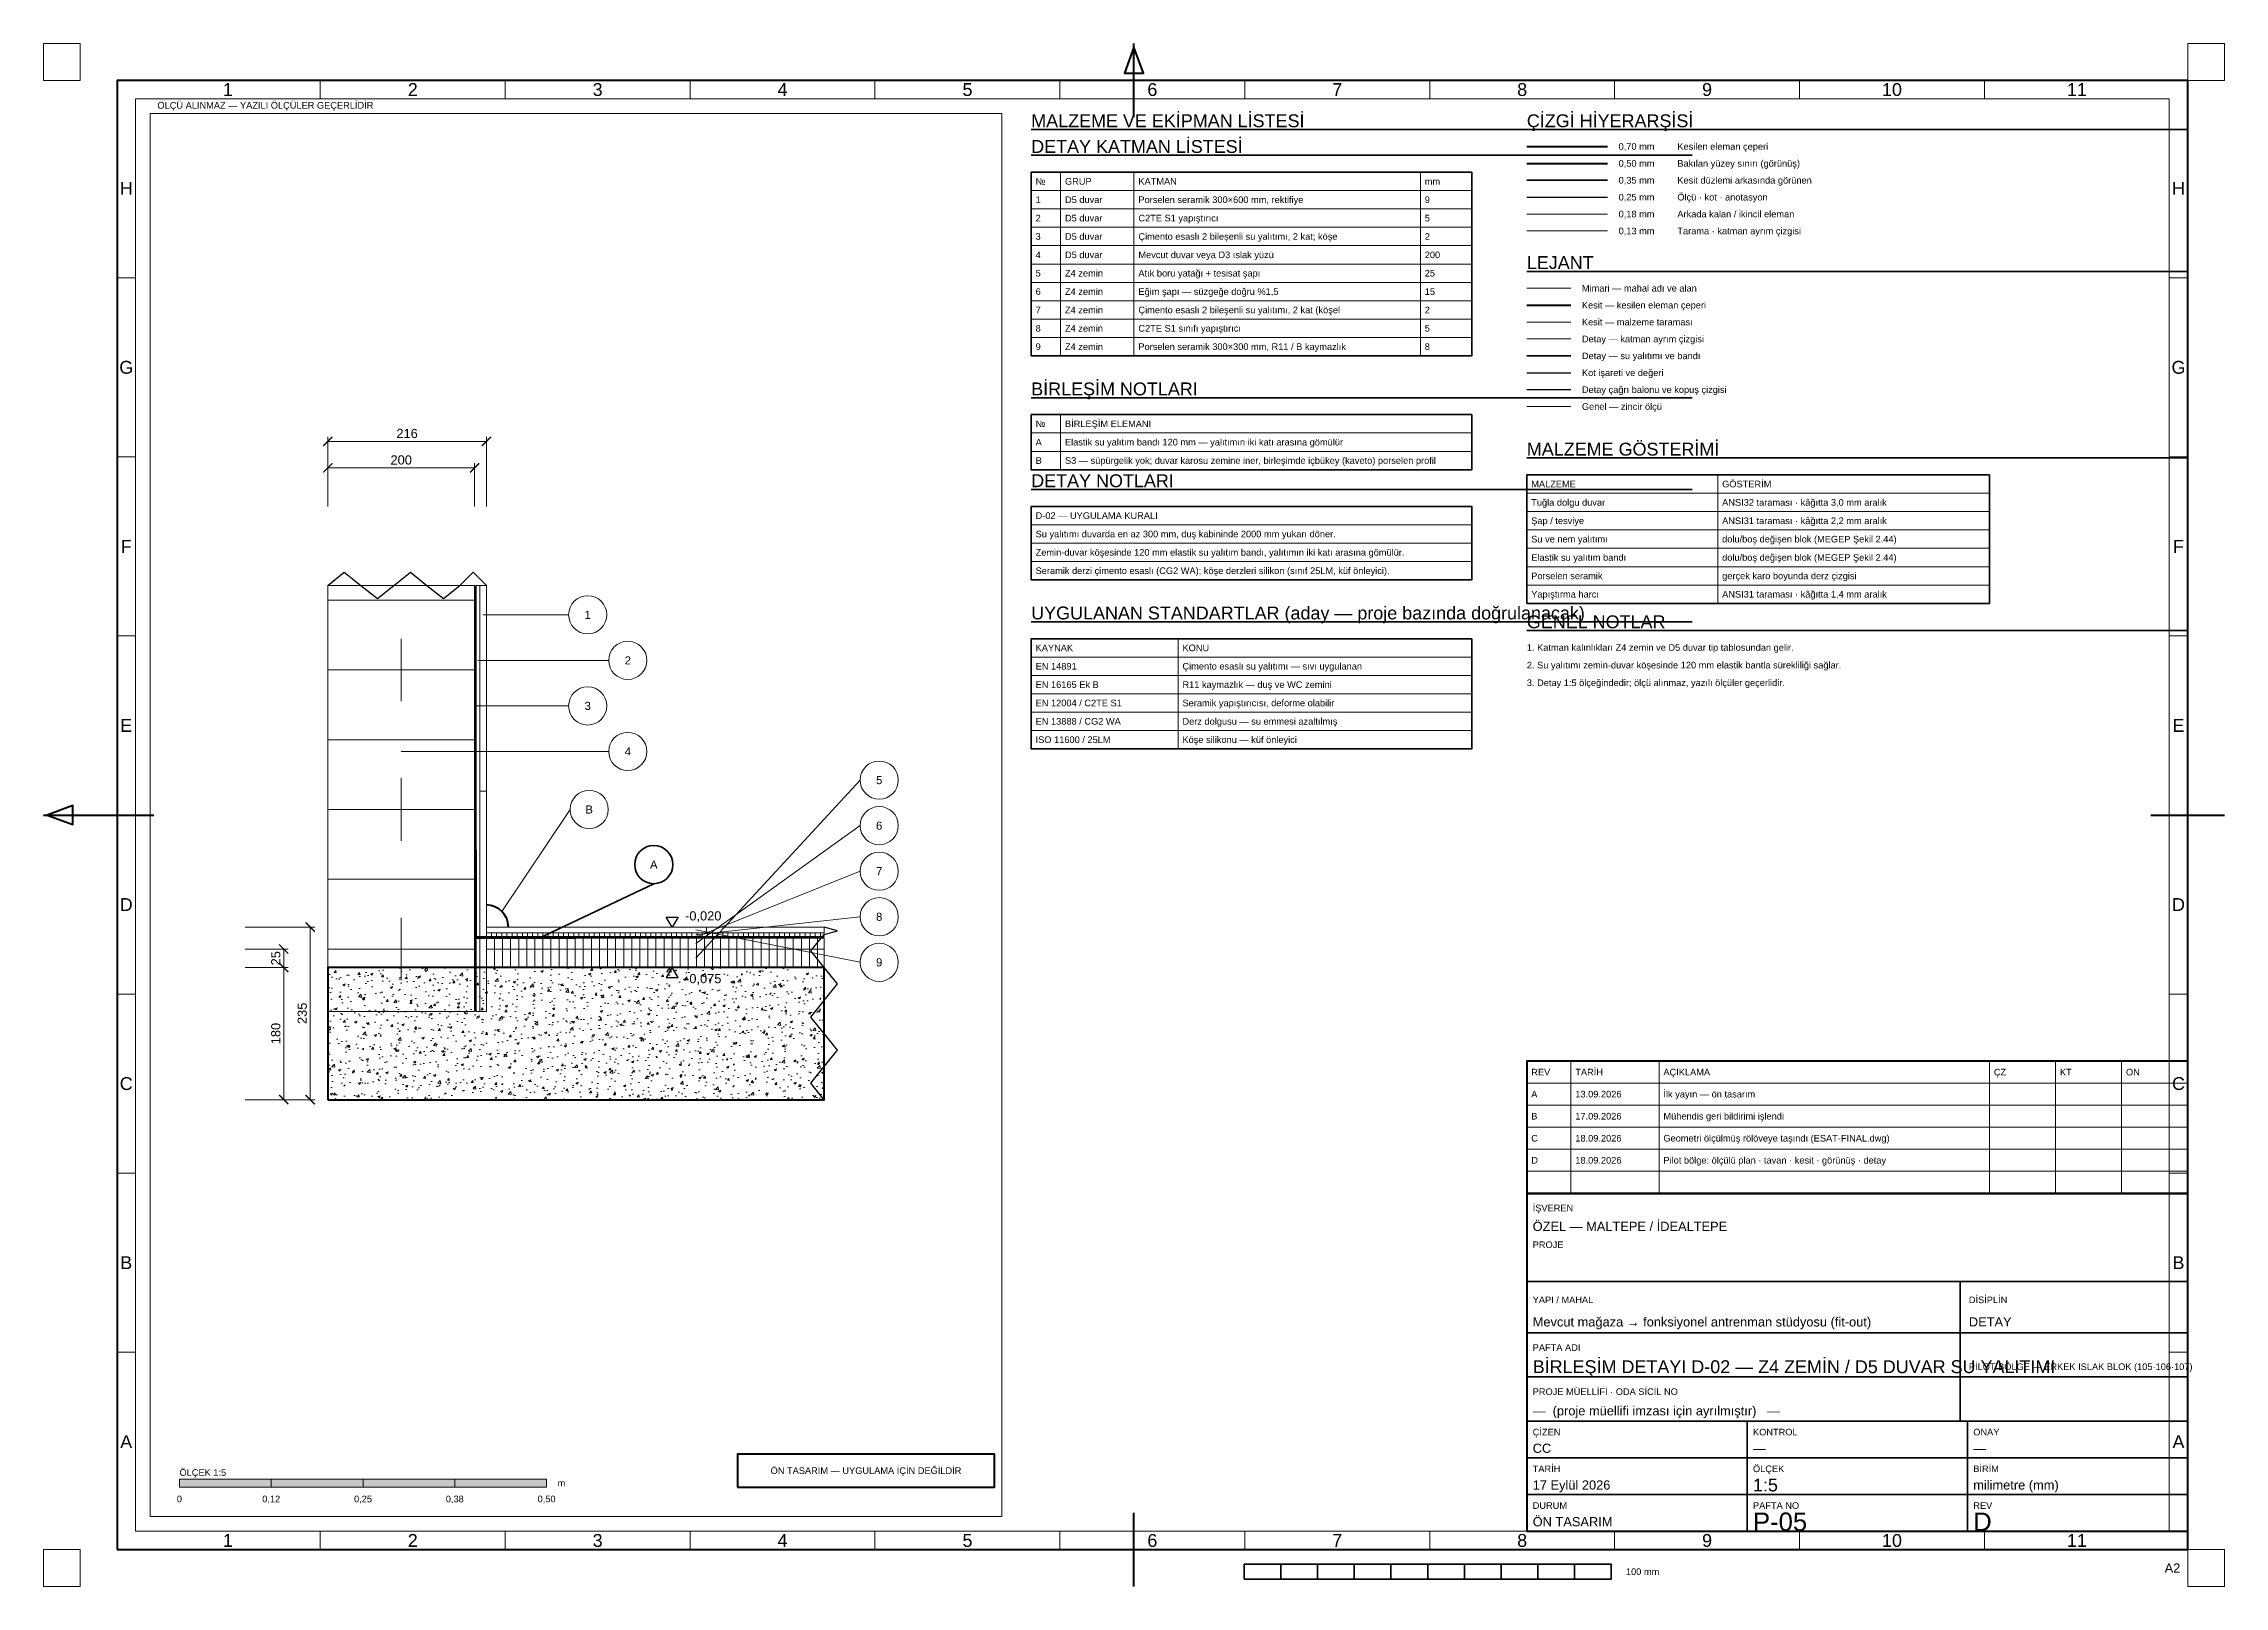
# Paper-space layout 'P-05 BİRLEŞİM DETAYI D-02 — Z4 ZEMİN - D5 DUVAR SU YALITIMI' of a CAD drawing. Header units: millimetres. Extents: x 0 to 594, y 0 to 420.
# The model-space entities are those that its viewports show. They can reach past a viewport. Long polylines and large blocks are cut down to what shows.
import ezdxf
from ezdxf.enums import TextEntityAlignment as Align

# ---------------------------------------------------------------- set-up
doc = ezdxf.new("R2010")
doc.units = ezdxf.units.MM
for name, color, linetype, lineweight in [('A-DETAY-CAGRI', 1, 'Continuous', 25), ('A-KATMAN-CIZGI', 251, 'Continuous', 13), ('A-KATMAN-YALITIM', 6, 'Continuous', 35), ('A-KESIT-KESILEN', 7, 'Continuous', 70), ('A-KESIT-TARAMA', 253, 'Continuous', 13), ('A-KOT-ISARET', 250, 'Continuous', 25), ('A-YAZI', 7, 'Continuous', 13), ('G-ANTET', 7, 'Continuous', 25), ('G-CERCEVE', 7, 'Continuous', 70), ('G-OLCU-ZINCIR', 7, 'Continuous', 13), ('G-PAFTA-ZON', 8, 'Continuous', 13), ('G-YAZI', 7, 'Continuous', 18)]:
    doc.layers.add(name, color=color, linetype=linetype, lineweight=lineweight)
doc.layers.add('G-VIEWPORT', color=251, linetype='Continuous', lineweight=13, plot=False)
doc.styles.add('GYM', font='arial.ttf')
doc.dimstyles.new('GYM-5', dxfattribs={"dimscale": 5, "dimtxt": 2.5, "dimasz": 2.5, "dimexe": 1.25, "dimexo": 1.5, "dimgap": 0.9, "dimtad": 1, "dimdec": 0, "dimtxsty": 'GYM', "dimblk": 'ARCHTICK', "dimcen": 2.5, "dimclrd": 7, "dimclre": 7, "dimclrt": 7, "dimazin": 3, "dimtfac": 1, "dimtmove": 0, "dimatfit": 3, "dimlwd": 18, "dimlwe": 13, "dimarcsym": 0})

psp = doc.layouts.new('P-05 BİRLEŞİM DETAYI D-02 — Z4 ZEMİN - D5 DUVAR SU YALITIMI')

# ---------------------------------------------------------------- texts
at = {"layer": 'G-ANTET', "style": 'GYM'}
for s, height, p in [('0,70 mm', 1.8, (429, 392)), ('Kesilen eleman çeperi', 1.8, (445, 392)), ('0,50 mm', 1.8, (429, 387.4)), ('Bakılan yüzey sınırı (görünüş)', 1.8, (445, 387.4)), ('№', 1.8, (270.2, 382.5)), ('GRUP', 1.8, (278.2, 382.5)), ('KATMAN', 1.8, (298.2, 382.5)), ('mm', 1.8, (376.2, 382.5)), ('0,35 mm', 1.8, (429, 382.8)), ('Kesit düzlemi arkasında görünen', 1.8, (445, 382.8)), ('0,25 mm', 1.8, (429, 378.2)), ('0,18 mm', 1.8, (429, 373.6)), ('Arkada kalan / ikincil eleman', 1.8, (445, 373.6)), ('Ölçü · kot · anotasyon', 1.8, (445, 378.2)), ('0,13 mm', 1.8, (429, 369)), ('Tarama · katman ayrım çizgisi', 1.8, (445, 369)), ('№', 1.8, (270.2, 316.5)), ('BİRLEŞİM ELEMANI', 1.8, (278.2, 316.5)), ('MALZEME', 1.8, (405.2, 300.1)), ('GÖSTERİM', 1.8, (457.2, 300.1)), ('D-02 — UYGULAMA KURALI', 1.8, (270.2, 291.5)), ('KAYNAK', 1.8, (270.2, 255.5)), ('KONU', 1.8, (310.2, 255.5)), ('REV', 1.8, (405.2, 140)), ('TARİH', 1.8, (417.2, 140)), ('AÇIKLAMA', 1.8, (441.2, 140)), ('ÇZ', 1.8, (531.2, 140)), ('KT', 1.8, (549.2, 140)), ('ON', 1.8, (567.2, 140)), ('A', 1.8, (405.2, 134)), ('13.09.2026', 1.8, (417.2, 134)), ('İlk yayın — ön tasarım', 1.8, (441.2, 134)), ('B', 1.8, (405.2, 128)), ('17.09.2026', 1.8, (417.2, 128)), ('Mühendis geri bildirimi işlendi', 1.8, (441.2, 128)), ('C', 1.8, (405.2, 122)), ('18.09.2026', 1.8, (417.2, 122)), ('Geometri ölçülmüş rölöveye taşındı (ESAT-FINAL.dwg)', 1.8, (441.2, 122)), ('D', 1.8, (405.2, 116)), ('18.09.2026', 1.8, (417.2, 116)), ('Pilot bölge: ölçülü plan · tavan · kesit · görünüş · detay', 1.8, (441.2, 116)), ('İŞVEREN', 1.8, (405.6, 103)), ('ÖZEL — MALTEPE / İDEALTEPE', 2.5, (405.6, 98)), ('PROJE', 1.8, (405.6, 93)), ('YAPI / MAHAL', 1.8, (405.6, 78)), ('DİSİPLİN', 1.8, (524.4, 78)), ('Mevcut mağaza → fonksiyonel antrenman stüdyosu (fit-out)', 2.5, (405.6, 72)), ('DETAY', 2.5, (524.4, 72)), ('PAFTA ADI', 1.8, (405.6, 65)), ('BİRLEŞİM DETAYI D-02 — Z4 ZEMİN / D5 DUVAR SU YALITIMI', 3.5, (405.6, 59.8)), ('PİLOT BÖLGE — ERKEK ISLAK BLOK (105·106·107)', 1.8, (524.4, 59.8)), ('PROJE MÜELLİFİ · ODA SİCİL NO', 1.8, (405.6, 53)), ('—  (proje müellifi imzası için ayrılmıştır)   —', 2.5, (405.6, 47.8)), ('ÇİZEN', 1.8, (405.6, 42)), ('KONTROL', 1.8, (465.6, 42)), ('ONAY', 1.8, (525.6, 42)), ('CC', 2.5, (405.6, 37.6)), ('—', 2.5, (465.6, 37.6)), ('—', 2.5, (525.6, 37.6)), ('ÖLÇEK 1:5', 1.8, (37, 31)), ('TARİH', 1.8, (405.6, 32)), ('ÖLÇEK', 1.8, (465.6, 32)), ('BİRİM', 1.8, (525.6, 32)), ('m', 1.8, (140, 28.1)), ('17 Eylül 2026', 2.5, (405.6, 27.6)), ('1:5', 3.5, (465.6, 27.6)), ('milimetre (mm)', 2.5, (525.6, 27.6)), ('ÖN TASARIM', 2.5, (405.6, 17.6)), ('DURUM', 1.8, (405.6, 22)), ('PAFTA NO', 1.8, (465.6, 22)), ('P-05', 5, (465.6, 17.6)), ('REV', 1.8, (525.6, 22)), ('D', 5, (525.6, 17.6))]:
    psp.add_text(s, height=height, dxfattribs=at).set_placement(p, align=Align.MIDDLE_LEFT)
at = {"layer": 'G-ANTET', "color": 1, "style": 'GYM'}
psp.add_text('ÖN TASARIM — UYGULAMA İÇİN DEĞİLDİR', height=1.8, dxfattribs=at).set_placement((224, 31.5), align=Align.MIDDLE_CENTER)
at = {"layer": 'G-ANTET', "style": 'GYM'}
for s, p in [('0', (37, 23.8)), ('0,12', (62, 23.8)), ('0,25', (87, 23.8)), ('0,38', (112, 23.8)), ('0,50', (137, 23.8))]:
    psp.add_text(s, height=1.8, dxfattribs=at).set_placement(p, align=Align.MIDDLE_CENTER)
at = {"layer": 'G-CERCEVE', "style": 'GYM'}
psp.add_text('A2', height=2.5, dxfattribs=at).set_placement((582, 5), align=Align.MIDDLE_RIGHT)
psp.add_text('100 mm', height=1.8, dxfattribs=at).set_placement((431, 4), align=Align.MIDDLE_LEFT)
at = {"layer": 'G-PAFTA-ZON', "style": 'GYM'}
for s, p in [('1', (50.18, 407.5)), ('2', (100.55, 407.5)), ('3', (150.91, 407.5)), ('4', (201.27, 407.5)), ('5', (251.64, 407.5)), ('6', (302, 407.5)), ('7', (352.36, 407.5)), ('8', (402.73, 407.5)), ('9', (453.09, 407.5)), ('10', (503.45, 407.5)), ('11', (553.82, 407.5)), ('H', (22.5, 380.62)), ('H', (581.5, 380.62)), ('G', (22.5, 331.88)), ('G', (581.5, 331.88)), ('F', (22.5, 283.12)), ('F', (581.5, 283.12)), ('E', (22.5, 234.38)), ('E', (581.5, 234.38)), ('D', (22.5, 185.62)), ('D', (581.5, 185.62)), ('C', (22.5, 136.88)), ('C', (581.5, 136.88)), ('B', (22.5, 88.12)), ('B', (581.5, 88.12)), ('A', (22.5, 39.38)), ('A', (581.5, 39.38)), ('1', (50.18, 12.5)), ('2', (100.55, 12.5)), ('3', (150.91, 12.5)), ('4', (201.27, 12.5)), ('5', (251.64, 12.5)), ('6', (302, 12.5)), ('7', (352.36, 12.5)), ('8', (402.73, 12.5)), ('9', (453.09, 12.5)), ('10', (503.45, 12.5)), ('11', (553.82, 12.5))]:
    psp.add_text(s, height=3.5, dxfattribs=at).set_placement(p, align=Align.MIDDLE_CENTER)
at = {"layer": 'G-YAZI', "style": 'GYM'}
for s, height, p in [('ÖLÇÜ ALINMAZ — YAZILI ÖLÇÜLER GEÇERLİDİR', 1.8, (31, 403.2)), ('MALZEME VE EKİPMAN LİSTESİ', 3.5, (269, 399)), ('ÇİZGİ HİYERARŞİSİ', 3.5, (404, 399)), ('DETAY KATMAN LİSTESİ', 3.5, (269, 392)), ('1', 1.8, (270.2, 377.5)), ('D5 duvar', 1.8, (278.2, 377.5)), ('Porselen seramik 300×600 mm, rektifiye', 1.8, (298.2, 377.5)), ('9', 1.8, (376.2, 377.5)), ('3', 1.8, (270.2, 367.5)), ('2', 1.8, (270.2, 372.5)), ('D5 duvar', 1.8, (278.2, 372.5)), ('D5 duvar', 1.8, (278.2, 367.5)), ('C2TE S1 yapıştırıcı', 1.8, (298.2, 372.5)), ('Çimento esaslı 2 bileşenli su yalıtımı, 2 kat; köşe ', 1.8, (298.2, 367.5)), ('5', 1.8, (376.2, 372.5)), ('2', 1.8, (376.2, 367.5)), ('4', 1.8, (270.2, 362.5)), ('D5 duvar', 1.8, (278.2, 362.5)), ('Mevcut duvar veya D3 ıslak yüzü', 1.8, (298.2, 362.5)), ('200', 1.8, (376.2, 362.5)), ('5', 1.8, (270.2, 357.5)), ('Z4 zemin', 1.8, (278.2, 357.5)), ('Atık boru yatağı + tesisat şapı', 1.8, (298.2, 357.5)), ('25', 1.8, (376.2, 357.5)), ('LEJANT', 3.5, (404, 360.4)), ('6', 1.8, (270.2, 352.5)), ('Z4 zemin', 1.8, (278.2, 352.5)), ('Eğim şapı — süzgeğe doğru %1,5', 1.8, (298.2, 352.5)), ('15', 1.8, (376.2, 352.5)), ('Mimari — mahal adı ve alan', 1.8, (419, 353.4)), ('7', 1.8, (270.2, 347.5)), ('Z4 zemin', 1.8, (278.2, 347.5)), ('Çimento esaslı 2 bileşenli su yalıtımı, 2 kat (köşel', 1.8, (298.2, 347.5)), ('2', 1.8, (376.2, 347.5)), ('Kesit — kesilen eleman çeperi', 1.8, (419, 348.8)), ('Kesit — malzeme taraması', 1.8, (419, 344.2)), ('8', 1.8, (270.2, 342.5)), ('Z4 zemin', 1.8, (278.2, 342.5)), ('C2TE S1 sınıfı yapıştırıcı', 1.8, (298.2, 342.5)), ('5', 1.8, (376.2, 342.5)), ('Detay — katman ayrım çizgisi', 1.8, (419, 339.6)), ('9', 1.8, (270.2, 337.5)), ('Z4 zemin', 1.8, (278.2, 337.5)), ('Porselen seramik 300×300 mm, R11 / B kaymazlık', 1.8, (298.2, 337.5)), ('8', 1.8, (376.2, 337.5)), ('Detay — su yalıtımı ve bandı', 1.8, (419, 335)), ('BİRLEŞİM NOTLARI', 3.5, (269, 326)), ('Kot işareti ve değeri', 1.8, (419, 330.4)), ('Detay çağrı balonu ve kopuş çizgisi', 1.8, (419, 325.8)), ('Genel — zincir ölçü', 1.8, (419, 321.2)), ('A', 1.8, (270.2, 311.5)), ('Elastik su yalıtım bandı 120 mm — yalıtımın iki katı arasına gömülür', 1.8, (278.2, 311.5)), ('MALZEME GÖSTERİMİ', 3.5, (404, 309.6)), ('B', 1.8, (270.2, 306.5)), ('S3 — süpürgelik yok; duvar karosu zemine iner, birleşimde içbükey (kaveto) porselen profil', 1.8, (278.2, 306.5)), ('DETAY NOTLARI', 3.5, (269, 301)), ('Tuğla dolgu duvar', 1.8, (405.2, 295.1)), ('Şap / tesviye', 1.8, (405.2, 290.1)), ('ANSI32 taraması · kâğıtta 3,0 mm aralık', 1.8, (457.2, 295.1)), ('ANSI31 taraması · kâğıtta 2,2 mm aralık', 1.8, (457.2, 290.1)), ('Su yalıtımı duvarda en az 300 mm, duş kabininde 2000 mm yukarı döner.', 1.8, (270.2, 286.5)), ('Su ve nem yalıtımı', 1.8, (405.2, 285.1)), ('dolu/boş değişen blok (MEGEP Şekil 2.44)', 1.8, (457.2, 285.1)), ('Zemin-duvar köşesinde 120 mm elastik su yalıtım bandı, yalıtımın iki katı arasına gömülür.', 1.8, (270.2, 281.5)), ('Elastik su yalıtım bandı', 1.8, (405.2, 280.1)), ('dolu/boş değişen blok (MEGEP Şekil 2.44)', 1.8, (457.2, 280.1)), ('Seramik derzi çimento esaslı (CG2 WA); köşe derzleri silikon (sınıf 25LM, küf önleyici).', 1.8, (270.2, 276.5)), ('Porselen seramik', 1.8, (405.2, 275.1)), ('gerçek karo boyunda derz çizgisi', 1.8, (457.2, 275.1)), ('Yapıştırma harcı', 1.8, (405.2, 270.1)), ('ANSI31 taraması · kâğıtta 1,4 mm aralık', 1.8, (457.2, 270.1)), ('UYGULANAN STANDARTLAR (aday — proje bazında doğrulanacak)', 3.5, (269, 265)), ('GENEL NOTLAR', 3.5, (404, 262.6)), ('1. Katman kalınlıkları Z4 zemin ve D5 duvar tip tablosundan gelir.', 1.8, (404, 255.6)), ('EN 14891', 1.8, (270.2, 250.5)), ('Çimento esaslı su yalıtımı — sıvı uygulanan', 1.8, (310.2, 250.5)), ('2. Su yalıtımı zemin-duvar köşesinde 120 mm elastik bantla sürekliliği sağlar.', 1.8, (404, 250.8)), ('EN 16165 Ek B', 1.8, (270.2, 245.5)), ('R11 kaymazlık — duş ve WC zemini', 1.8, (310.2, 245.5)), ('3. Detay 1:5 ölçeğindedir; ölçü alınmaz, yazılı ölçüler geçerlidir.', 1.8, (404, 246)), ('EN 12004 / C2TE S1', 1.8, (270.2, 240.5)), ('Seramik yapıştırıcısı, deforme olabilir', 1.8, (310.2, 240.5)), ('EN 13888 / CG2 WA', 1.8, (270.2, 235.5)), ('Derz dolgusu — su emmesi azaltılmış', 1.8, (310.2, 235.5)), ('ISO 11600 / 25LM', 1.8, (270.2, 230.5)), ('Köşe silikonu — küf önleyici', 1.8, (310.2, 230.5))]:
    psp.add_text(s, height=height, dxfattribs=at).set_placement(p, align=Align.MIDDLE_LEFT)

msp = doc.modelspace()

# ---------------------------------------------------------------- texts
at = {"layer": 'A-KATMAN-YALITIM', "style": 'GYM'}
msp.add_text('A', height=11, dxfattribs=at).set_placement((228, 65), align=Align.MIDDLE_CENTER)
at = {"layer": 'A-KOT-ISARET', "style": 'GYM'}
for s, p in [('-0,020', (270.6, -4.8)), ('-0,075', (270.6, -90.2))]:
    msp.add_text(s, height=12.5, dxfattribs=at).set_placement(p, align=Align.MIDDLE_LEFT)
at = {"layer": 'A-YAZI', "style": 'GYM'}
for s, p in [('1', (138, 405)), ('2', (192.6, 343)), ('3', (138, 281)), ('4', (192.6, 219)), ('5', (535, 180)), ('B', (140, 140)), ('6', (535, 118)), ('7', (535, 56)), ('8', (535, -6)), ('9', (535, -68))]:
    msp.add_text(s, height=11, dxfattribs=at).set_placement(p, align=Align.MIDDLE_CENTER)

# ---------------------------------------------------------------- blocks, each defined once
blk = doc.blocks.new('_ARCHTICK')
at = {"color": 0, "linetype": 'ByBlock', "const_width": 0.15}
blk.add_lwpolyline([(-0.5, -0.5), (0.5, 0.5)], dxfattribs=at)

# ---------------------------------------------------------------- dimensions: what is measured, and where the dimension line sits
at = {"layer": 'G-OLCU-ZINCIR'}
for base, p2 in [((-216, 641), (0, 545)), ((-216, 605), (-16, 545))]:
    msp.add_linear_dim(base=base, p1=(-216, 545), p2=p2, dimstyle='GYM-5', dxfattribs=at).render()
for base, p1, p2 in [((-240, -255), (-336, -255), (-336, -20)), ((-276, -75), (-336, -75), (-336, -50)), ((-276, -255), (-336, -255), (-336, -75))]:
    msp.add_linear_dim(base=base, p1=p1, p2=p2, angle=90, dimstyle='GYM-5', dxfattribs=at).render()

# ---------------------------------------------------------------- hatches: boundary and pattern name
at = {"layer": 'A-KATMAN-YALITIM'}
h = msp.add_hatch(color=6, dxfattribs=at)
h.dxf.hatch_style = 1
h.paths.add_polyline_path([(120, -35), (-14, -35), (-14, 85), (-15.5, 85), (-15.5, -33.5), (120, -33.5)])
at = {"layer": 'A-KESIT-TARAMA'}
h = msp.add_hatch(dxfattribs=at)
h.set_pattern_fill('ANSI31', scale=2.2047, angle=45)
h.paths.add_polyline_path([(-14, -135), (-9, -135), (-9, 445), (-14, 445)])
h = msp.add_hatch(dxfattribs=at)
h.set_pattern_fill('ANSI31', scale=2.2047, angle=45)
h.paths.add_polyline_path([(0, -33), (460, -33), (460, -28), (0, -28)])
h = msp.add_hatch(dxfattribs=at)
h.set_pattern_fill('ANSI31', scale=3.4646, angle=45)
h.paths.add_polyline_path([(0, -50), (460, -50), (460, -35), (0, -35)])
h = msp.add_hatch(dxfattribs=at)
h.set_pattern_fill('ANSI31', scale=3.4646, angle=45)
h.paths.add_polyline_path([(0, -75), (460, -75), (460, -50), (0, -50)])
h = msp.add_hatch(dxfattribs=at)
h.set_pattern_fill('AR-CONC', scale=0.17728)
h.paths.add_polyline_path([(-216, -255), (460, -255), (460, -75), (-216, -75)])

# ---------------------------------------------------------------- linework, layer by layer
at = {"layer": 'A-DETAY-CAGRI'}
for points in [[(-216, 445), (-193.5, 463), (-171, 445), (-148.5, 427), (-126, 445), (-103.5, 463), (-81, 445), (-58.5, 427), (-36, 445), (-18, 463), (0, 445)], [(460, -255), (442, -232.5), (460, -210), (478, -187.5), (460, -165), (442, -142.5), (460, -120), (478, -97.5), (460, -75), (442, -52.5), (460, -30), (478, -25), (460, -20)]]:
    msp.add_lwpolyline(points, dxfattribs=at)
at = {"layer": 'A-KATMAN-CIZGI'}
for p, q in [((-16, 425), (-216, 425)), ((-116, 287.5), (-116, 372.5)), ((-16, 330), (-216, 330)), ((-16, 235), (-216, 235)), ((-116, 97.5), (-116, 182.5)), ((0, 165), (-9, 165)), ((-16, 140), (-216, 140)), ((-16, 45), (-216, 45)), ((-116, -92.5), (-116, -7.5)), ((300, -28), (300, -20)), ((-16, -50), (-216, -50))]:
    msp.add_line(p, q, dxfattribs=at)
for points in [[(-216, -135), (-16, -135), (-16, 445), (-216, 445)], [(-14, -135), (-9, -135), (-9, 445), (-14, 445)], [(-9, -135), (0, -135), (0, 445), (-9, 445)], [(0, -28), (460, -28), (460, -20), (0, -20)], [(0, -33), (460, -33), (460, -28), (0, -28)], [(0, -50), (460, -50), (460, -35), (0, -35)], [(0, -75), (460, -75), (460, -50), (0, -50)]]:
    msp.add_lwpolyline(points, close=True, dxfattribs=at)
at = {"layer": 'A-KATMAN-YALITIM'}
for p, q in [((-15, -135), (-15, 445)), ((72, -35), (228, 39)), ((0, -34), (460, -34))]:
    msp.add_line(p, q, dxfattribs=at)
msp.add_lwpolyline([(120, -35), (-14, -35), (-14, 85), (-15.5, 85), (-15.5, -33.5), (120, -33.5)], close=True, dxfattribs=at)
msp.add_circle((228, 65), 26, dxfattribs=at)
at = {"layer": 'A-KESIT-KESILEN'}
msp.add_lwpolyline([(-216, -255), (460, -255), (460, -75), (-216, -75)], close=True, dxfattribs=at)
msp.add_arc((0, -20), 30, 0, 90, dxfattribs=at)
at = {"layer": 'A-KOT-ISARET'}
for points in [[(253, -20), (245, -6.4), (261, -6.4)], [(253, -75), (245, -88.6), (261, -88.6)]]:
    msp.add_lwpolyline(points, close=True, dxfattribs=at)
at = {"layer": 'A-YAZI'}
for p, q in [((-4.5, 405), (112, 405)), ((-11.5, 343), (166.6, 343)), ((-15, 281), (112, 281)), ((-116, 219), (166.6, 219)), ((285.2, -62.5), (509, 180)), ((21, 1), (114, 140)), ((285.2, -42.5), (509, 118)), ((285.2, -34), (509, 56)), ((285.2, -30.5), (509, -6)), ((285.2, -24), (509, -68))]:
    msp.add_line(p, q, dxfattribs=at)
for centre in [(138, 405), (192.6, 343), (138, 281), (192.6, 219), (535, 180), (140, 140), (535, 118), (535, 56), (535, -6), (535, -68)]:
    msp.add_circle(centre, 26, dxfattribs=at)

msp.set_redraw_order([(e.dxf.handle, doc.entitydb.next_handle()) for e in msp.query("TEXT MTEXT ATTDEF DIMENSION ARC_DIMENSION")])  # texts and dimensions are drawn at this point

# ---------------------------------------------------------------- hatches: boundary and pattern name
at = {"layer": 'G-ANTET'}
for color, points in [(7, [(37, 27), (62, 27), (62, 29.2), (37, 29.2)]), (0, [(62, 27), (87, 27), (87, 29.2), (62, 29.2)]), (7, [(87, 27), (112, 27), (112, 29.2), (87, 29.2)]), (0, [(112, 27), (137, 27), (137, 29.2), (112, 29.2)])]:
    psp.add_hatch(color=color, dxfattribs=at).paths.add_polyline_path(points)

# ---------------------------------------------------------------- linework, layer by layer
at = {"layer": 'G-ANTET', "lineweight": 70}
psp.add_line((404, 392), (426, 392), dxfattribs=at)
at = {"layer": 'G-ANTET', "lineweight": 50}
psp.add_line((404, 387.4), (426, 387.4), dxfattribs=at)
at = {"layer": 'G-ANTET', "lineweight": 13}
for p, q in [((277, 335), (277, 385)), ((297, 335), (297, 385)), ((375, 335), (375, 385)), ((269, 380), (389, 380)), ((269, 375), (389, 375)), ((269, 370), (389, 370)), ((404, 369), (426, 369)), ((269, 365), (389, 365)), ((269, 360), (389, 360)), ((269, 355), (389, 355)), ((269, 350), (389, 350)), ((269, 345), (389, 345)), ((269, 340), (389, 340)), ((277, 304), (277, 319)), ((269, 314), (389, 314)), ((269, 309), (389, 309)), ((404, 297.6), (530, 297.6)), ((456, 267.6), (456, 302.6)), ((404, 292.6), (530, 292.6)), ((269, 289), (389, 289)), ((404, 287.6), (530, 287.6)), ((269, 284), (389, 284)), ((404, 282.6), (530, 282.6)), ((269, 279), (389, 279)), ((404, 277.6), (530, 277.6)), ((404, 272.6), (530, 272.6)), ((309, 228), (309, 258)), ((269, 253), (389, 253)), ((269, 248), (389, 248)), ((269, 243), (389, 243)), ((269, 238), (389, 238)), ((269, 233), (389, 233))]:
    psp.add_line(p, q, dxfattribs=at)
at = {"layer": 'G-ANTET', "lineweight": 35}
for p, q in [((404, 382.8), (426, 382.8)), ((404, 83), (584, 83)), ((522, 69), (522, 83)), ((404, 69), (584, 69)), ((522, 45), (522, 69)), ((404, 57), (584, 57)), ((404, 45), (584, 45)), ((464, 15), (464, 45)), ((524, 15), (524, 45)), ((404, 35), (584, 35)), ((404, 25), (584, 25))]:
    psp.add_line(p, q, dxfattribs=at)
at = {"layer": 'G-ANTET', "lineweight": 25}
psp.add_line((404, 378.2), (426, 378.2), dxfattribs=at)
at = {"layer": 'G-ANTET', "lineweight": 18}
for p, q in [((404, 373.6), (426, 373.6)), ((416, 107), (416, 143)), ((440, 107), (440, 143)), ((530, 107), (530, 143)), ((548, 107), (548, 143)), ((566, 107), (566, 143)), ((404, 137), (584, 137)), ((404, 131), (584, 131)), ((404, 125), (584, 125)), ((404, 119), (584, 119)), ((404, 113), (584, 113)), ((404, 107), (584, 107))]:
    psp.add_line(p, q, dxfattribs=at)
at = {"layer": 'G-ANTET', "color": 7, "linetype": 'Continuous', "lineweight": 13}
for p, q in [((404, 353.4), (416, 353.4)), ((404, 321.2), (416, 321.2))]:
    psp.add_line(p, q, dxfattribs=at)
at = {"layer": 'G-ANTET', "color": 7, "linetype": 'Continuous', "lineweight": 70}
psp.add_line((404, 348.8), (416, 348.8), dxfattribs=at)
at = {"layer": 'G-ANTET', "color": 253, "linetype": 'Continuous', "lineweight": 13}
psp.add_line((404, 344.2), (416, 344.2), dxfattribs=at)
at = {"layer": 'G-ANTET', "color": 251, "linetype": 'Continuous', "lineweight": 13}
psp.add_line((404, 339.6), (416, 339.6), dxfattribs=at)
at = {"layer": 'G-ANTET', "color": 6, "linetype": 'Continuous', "lineweight": 35}
psp.add_line((404, 335), (416, 335), dxfattribs=at)
at = {"layer": 'G-ANTET', "color": 250, "linetype": 'Continuous', "lineweight": 25}
psp.add_line((404, 330.4), (416, 330.4), dxfattribs=at)
at = {"layer": 'G-ANTET', "color": 1, "linetype": 'Continuous', "lineweight": 25}
psp.add_line((404, 325.8), (416, 325.8), dxfattribs=at)
at = {"layer": 'G-ANTET', "lineweight": 35}
for points in [[(269, 335), (389, 335), (389, 385), (269, 385)], [(269, 304), (389, 304), (389, 319), (269, 319)], [(404, 267.6), (530, 267.6), (530, 302.6), (404, 302.6)], [(269, 274), (389, 274), (389, 294), (269, 294)], [(269, 228), (389, 228), (389, 258), (269, 258)]]:
    psp.add_lwpolyline(points, close=True, dxfattribs=at)
at = {"layer": 'G-ANTET', "lineweight": 50}
psp.add_lwpolyline([(404, 107), (584, 107), (584, 143), (404, 143)], close=True, dxfattribs=at)
at = {"layer": 'G-ANTET', "lineweight": 100}
psp.add_lwpolyline([(404, 15), (584, 15), (584, 107), (404, 107)], close=True, dxfattribs=at)
at = {"layer": 'G-ANTET', "color": 1, "lineweight": 50}
psp.add_lwpolyline([(189, 27), (259, 27), (259, 36), (189, 36)], close=True, dxfattribs=at)
at = {"layer": 'G-ANTET', "lineweight": 18}
for points in [[(37, 27), (62, 27), (62, 29.2), (37, 29.2)], [(62, 27), (87, 27), (87, 29.2), (62, 29.2)], [(87, 27), (112, 27), (112, 29.2), (87, 29.2)], [(112, 27), (137, 27), (137, 29.2), (112, 29.2)]]:
    psp.add_lwpolyline(points, close=True, dxfattribs=at)
at = {"layer": 'G-CERCEVE', "lineweight": 70}
for p, q in [((297, 400), (297, 420)), ((0, 210), (30, 210)), ((574, 210), (594, 210)), ((297, 0), (297, 20))]:
    psp.add_line(p, q, dxfattribs=at)
at = {"layer": 'G-CERCEVE', "lineweight": 35}
for p, q in [((327, 2), (327, 6)), ((337, 2), (337, 6)), ((347, 2), (347, 6)), ((357, 2), (357, 6)), ((367, 2), (367, 6)), ((377, 2), (377, 6)), ((387, 2), (387, 6)), ((397, 2), (397, 6)), ((407, 2), (407, 6)), ((417, 2), (417, 6)), ((427, 2), (427, 6))]:
    psp.add_line(p, q, dxfattribs=at)
at = {"layer": 'G-CERCEVE', "lineweight": 13}
for points in [[(0, 410), (10, 410), (10, 420), (0, 420)], [(584, 410), (594, 410), (594, 420), (584, 420)], [(0, 0), (10, 0), (10, 10), (0, 10)], [(584, 0), (594, 0), (594, 10), (584, 10)]]:
    psp.add_lwpolyline(points, close=True, dxfattribs=at)
at = {"layer": 'G-CERCEVE', "lineweight": 70}
for points in [[(297, 419), (294.4, 412), (299.6, 412)], [(20, 10), (584, 10), (584, 410), (20, 410)], [(1, 210), (8, 207.4), (8, 212.6)]]:
    psp.add_lwpolyline(points, close=True, dxfattribs=at)
at = {"layer": 'G-CERCEVE', "lineweight": 18}
psp.add_lwpolyline([(29, 19), (261, 19), (261, 401), (29, 401)], close=True, dxfattribs=at)
at = {"layer": 'G-CERCEVE', "lineweight": 35}
psp.add_lwpolyline([(327, 2), (427, 2), (427, 6), (327, 6)], close=True, dxfattribs=at)
at = {"layer": 'G-PAFTA-ZON', "lineweight": 13}
for p, q in [((75.36, 405), (75.36, 410)), ((125.73, 405), (125.73, 410)), ((176.09, 405), (176.09, 410)), ((226.45, 405), (226.45, 410)), ((276.82, 405), (276.82, 410)), ((327.18, 405), (327.18, 410)), ((377.55, 405), (377.55, 410)), ((427.91, 405), (427.91, 410)), ((478.27, 405), (478.27, 410)), ((528.64, 405), (528.64, 410)), ((20, 356.25), (25, 356.25)), ((579, 356.25), (584, 356.25)), ((20, 307.5), (25, 307.5)), ((579, 307.5), (584, 307.5)), ((20, 258.75), (25, 258.75)), ((579, 258.75), (584, 258.75)), ((20, 210), (25, 210)), ((579, 210), (584, 210)), ((20, 161.25), (25, 161.25)), ((579, 161.25), (584, 161.25)), ((20, 112.5), (25, 112.5)), ((579, 112.5), (584, 112.5)), ((20, 63.75), (25, 63.75)), ((579, 63.75), (584, 63.75)), ((75.36, 10), (75.36, 15)), ((125.73, 10), (125.73, 15)), ((176.09, 10), (176.09, 15)), ((226.45, 10), (226.45, 15)), ((276.82, 10), (276.82, 15)), ((327.18, 10), (327.18, 15)), ((377.55, 10), (377.55, 15)), ((427.91, 10), (427.91, 15)), ((478.27, 10), (478.27, 15)), ((528.64, 10), (528.64, 15))]:
    psp.add_line(p, q, dxfattribs=at)
psp.add_lwpolyline([(25, 15), (579, 15), (579, 405), (25, 405)], close=True, dxfattribs=at)
at = {"layer": 'G-YAZI', "lineweight": 35}
for p, q in [((269, 396.6), (449, 396.6)), ((404, 396.6), (584, 396.6)), ((269, 389.6), (449, 389.6)), ((404, 358), (584, 358)), ((269, 323.6), (449, 323.6)), ((404, 307.2), (584, 307.2)), ((269, 298.6), (449, 298.6)), ((269, 262.6), (449, 262.6)), ((404, 260.2), (584, 260.2))]:
    psp.add_line(p, q, dxfattribs=at)

psp.set_redraw_order([(e.dxf.handle, doc.entitydb.next_handle()) for e in psp.query("TEXT MTEXT ATTDEF DIMENSION ARC_DIMENSION")])  # texts and dimensions are drawn at this point

# ---------------------------------------------------------------- viewports
at = {"layer": 'G-VIEWPORT'}
psp.add_viewport(center=(145, 210), size=(232, 382), view_center_point=(122, 132.5), view_height=1910, dxfattribs=at)

doc.saveas('drawing.dxf')
